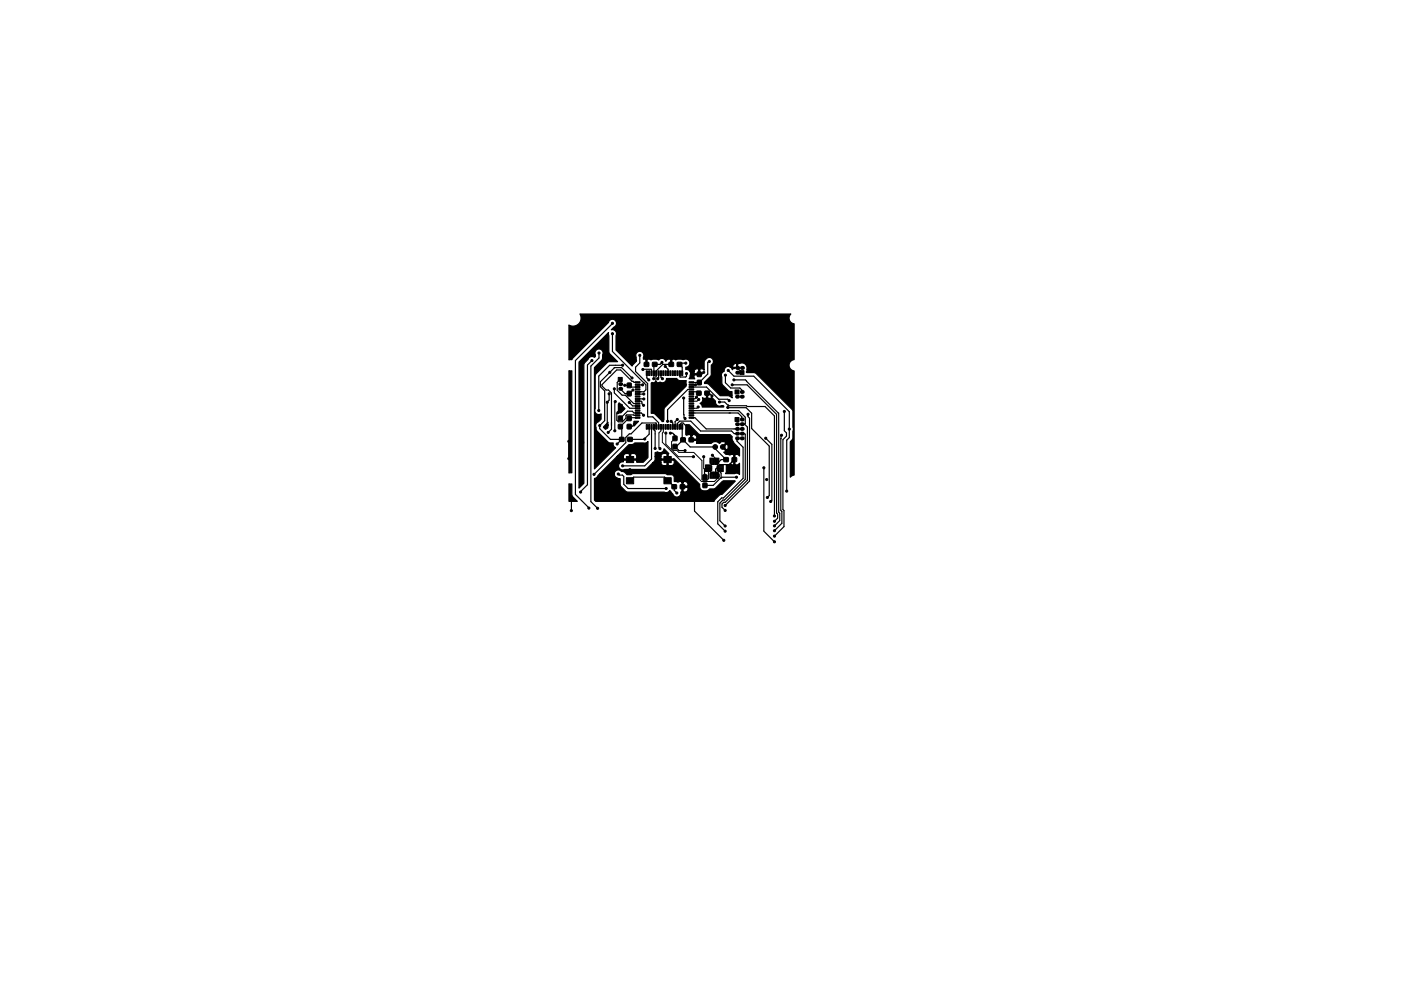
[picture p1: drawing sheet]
<svg xmlns="http://www.w3.org/2000/svg" width="297mm" height="210mm" viewBox="0 0 297 210" stroke-linecap="round" stroke-linejoin="round" font-family="sans-serif">
<g fill="#000" stroke="#000" stroke-width=".21">
<path d="M137 78.7h.3v1h-.3zM136.6 76.9h.9v.8h-.9zM137.5 78.7h.3v1h-.3zM138 78.7h.3v1h-.3zM138.5 78.7h.3v1h-.3zM139 78.7h.3v1h-.3zM138.4 76.9h.9v.8h-.9zM139.5 78.7h.3v1h-.3zM140 78.7h.3v1h-.3zM140.5 78.7h.3v1h-.3zM141 78.7h.3v1h-.3zM141.5 78.7h.3v1h-.3z"/>
<path d="M142 78.7h.3v1h-.3zM142.5 78.7h.3v1h-.3zM141.9 76.9h.9v.8h-.9zM143 78.7h.3v1h-.3zM143.5 78.7h.3v1h-.3zM144 78.7h.3v1h-.3zM143.6 76.9h.9v.8h-.9zM144.5 78.7h.3v1h-.3zM147.9 79h.8l-.1 .9-.8-.1zM156.9 78.6h.8v.9h-.8zM131.1 80.1h.8v.8h-.8zM131.1 90.1h.9l-.1 .9-.8-.1z"/>
<path d="M131.1 88.3h.9l-.1 .9h-.8zM131.4 92.8h.9v.8h-.9zM132.8 96.8h1.6v1.3h-1.6zM133 88.3h.8v.9h-.8zM133 90.1h.8v.9h-.8zM133 83.1h.8v.9h-.8zM133 81.3h.8v.9h-.8zM133.1 92.8h.9l.1 .8h-1zM134.7 81h1v.2h-1zM134.7 81.5h1v.2h-1zM134.7 82h1v.2h-1zM134.7 82.5h1v.2h-1z"/>
<path d="M134.7 83h1v.2h-1zM134.7 83.5h1v.2h-1zM134.7 84h1v.2h-1zM134.7 84.5h1v.2h-1zM134.7 85h1v.2h-1zM134.7 85.5h1v.2h-1zM134.7 86h1v.2h-1zM134.7 86.5h1v.2h-1zM134.7 87h1v.2h-1zM134.7 87.5h1v.2h-1zM134.7 88h1v.2h-1zM134.7 88.5h1v.2h-1z"/>
<path d="M137 90.1h.3v1h-.3zM137.5 90.1h.3v1h-.3zM138 90.1h.3v1h-.3zM138.5 90.1h.3v1h-.3zM139 90.1h.3v1h-.3zM139.5 90.1h.3v1h-.3zM140 90.1h.3v1h-.3zM140.5 90.1h.3v1h-.3zM140.8 96.8h1.5v1.3h-1.5zM141 90.1h.3v1h-.3zM141.5 90.1h.3v1h-.3zM142 90.1h.3v1h-.3z"/>
<path d="M142.5 90.1h.3v1h-.3zM143 90.1h.3v1h-.3zM142.7 94.3h.8v.9h-.8zM142.7 92.5l.8 .1v.9l-.8-.1zM143.5 90.1h.3v1h-.3zM144 90.1h.3v1h-.3zM144.5 90.1h.3v1h-.3zM144.4 92.9h.9v.8h-.9zM146.1 88.5h1v.2h-1zM146.1 88h1v.2h-1zM146.1 87.5h1v.2h-1zM146.1 87h1v.2h-1z"/>
<path d="M146.1 86.5h1v.2h-1zM146.1 86h1v.2h-1zM146.1 85.5h1v.2h-1zM146.1 85h1v.2h-1zM146.1 84.5h1v.2h-1zM146.1 84h1v.2h-1zM146.1 83.5h1v.2h-1zM146.1 83h1v.2h-1zM146.1 82.5h1v.2h-1zM146.1 82h1v.2h-1zM146.1 81.5h1v.2h-1zM146.1 81h1v.2h-1z"/>
<path d="M146.1 92.9h.9v.8h-.9zM147.7 83h.9v.8h-.9zM147.9 80.7h.8l-.1 .9h-.8zM149.6 99.6h1.3v.2l-.2 .2h-1.1zM149.6 99.1h1.3v.4h-1.3zM149.6 98.6h1.1l.2 .4h-1.3zM149.5 83h.9v.8h-.9zM150.5 97.2h.4v1.3l-.4-.2zM151 97.2h.4v1.3h-.4zM151.5 97.2h.4v1.3h-.4zM152 97.2h.4v1.1l-.2 .2h-.2zM152 98.9l.3-.3h1.1l-.1 .4h-1.3z"/>
<path d="M152 99.6h1.4v.4h-1.1zM152 99.1h1.4v.4h-1.4zM153.5 97.1h.9v.8h-.9zM155.8 88.6h.9v.8h-.9zM155.8 82.7h.9v.9h-.9zM155.2 97.1h.9l.1 .8h-.9zM132.8 101.3h1.6v1.3h-1.6zM140.8 101.3h1.5v1.3h-1.5zM142.5 102.9l.9-.1v.9h-.9zM144.2 102.9l.9-.1 .1 .9h-.9zM149.1 102.5h.8l-.1 .9h-.8zM149.1 100.8h.8l-.1 .9h-.8z"/>
<path d="M150.5 100.4l.4-.3v1.4h-.4zM151 100.1h.4v1.4h-.4zM151.5 100.1h.4v1.4h-.4zM152 100.1l.4 .3v1.1h-.4z"/>
<circle cx="125.5" cy="76.5" r=".22"/>
<circle cx="127" cy="74.9" r=".22"/>
<circle cx="129.3" cy="79" r=".22"/>
<circle cx="129.8" cy="68.6" r=".22"/>
<circle cx="129.9" cy="70.8" r=".22"/>
<circle cx="132" cy="77.5" r=".23"/>
<circle cx="134.8" cy="76.5" r=".23"/>
<circle cx="135.6" cy="75.4" r=".23"/>
<circle cx="136.3" cy="78.4" r=".23"/>
<circle cx="140.3" cy="76.9" r=".22"/>
<circle cx="141" cy="77.7" r=".23"/>
<circle cx="145.4" cy="77" r=".23"/>
<circle cx="145.5" cy="79.2" r=".22"/>
<circle cx="149.2" cy="79" r=".22"/>
<circle cx="150.4" cy="76.7" r=".23"/>
<circle cx="151.6" cy="79.2" r=".22"/>
<circle cx="153.8" cy="79.6" r=".22"/>
<circle cx="154.4" cy="78.6" r=".22"/>
<circle cx="161.6" cy="76.2" r=".22"/>
<circle cx="166.7" cy="67.4" r=".23"/>
<circle cx="120.6" cy="93.6" r=".22"/>
<circle cx="120.6" cy="97.3" r=".22"/>
<circle cx="123.2" cy="91.1" r=".22"/>
<circle cx="123.5" cy="93.8" r=".23"/>
<circle cx="126.9" cy="87.1" r=".23"/>
<circle cx="127.1" cy="90.3" r=".22"/>
<circle cx="128.7" cy="85.3" r=".22"/>
<circle cx="128.8" cy="90.2" r=".23"/>
<circle cx="128.9" cy="91.7" r=".23"/>
<circle cx="129.2" cy="83.5" r=".22"/>
<circle cx="130.2" cy="82.5" r=".23"/>
<circle cx="130.3" cy="91.4" r=".23"/>
<circle cx="130.4" cy="85.2" r=".23"/>
<circle cx="130.9" cy="94.2" r=".22"/>
<circle cx="131" cy="87.5" r=".23"/>
<circle cx="131.7" cy="86" r=".22"/>
<circle cx="132" cy="98.8" r=".22"/>
<circle cx="132" cy="97.4" r=".22"/>
<circle cx="132.5" cy="81.7" r=".22"/>
<circle cx="133.4" cy="85.4" r=".23"/>
<circle cx="133.5" cy="99.6" r=".22"/>
<circle cx="134" cy="80.2" r=".23"/>
<circle cx="134.2" cy="82.7" r=".22"/>
<circle cx="134.5" cy="90" r=".22"/>
<circle cx="136.2" cy="81.7" r=".23"/>
<circle cx="136.4" cy="86" r=".22"/>
<circle cx="136.4" cy="88.1" r=".23"/>
<circle cx="136.5" cy="83.6" r=".22"/>
<circle cx="136.5" cy="84.6" r=".22"/>
<circle cx="136.7" cy="93.1" r=".23"/>
<circle cx="137.5" cy="80.6" r=".22"/>
<circle cx="138.6" cy="80.3" r=".22"/>
<circle cx="138.9" cy="95.1" r=".22"/>
<circle cx="139" cy="81.1" r=".23"/>
<circle cx="139.4" cy="80.3" r=".22"/>
<circle cx="139.9" cy="95.2" r=".22"/>
<circle cx="140.4" cy="80.3" r=".22"/>
<circle cx="141.2" cy="91.9" r=".22"/>
<circle cx="141.5" cy="89.4" r=".23"/>
<circle cx="142.1" cy="91.9" r=".22"/>
<circle cx="142.3" cy="89.4" r=".23"/>
<circle cx="143.6" cy="89" r=".22"/>
<circle cx="144.9" cy="84.4" r=".23"/>
<circle cx="145.3" cy="95.6" r=".22"/>
<circle cx="145.3" cy="88.8" r=".22"/>
<circle cx="147" cy="96.9" r=".23"/>
<circle cx="147.4" cy="81.6" r=".22"/>
<circle cx="147.7" cy="84.3" r=".22"/>
<circle cx="148" cy="86.3" r=".22"/>
<circle cx="148.1" cy="84.8" r=".22"/>
<circle cx="149.2" cy="96.9" r=".22"/>
<circle cx="151" cy="84" r=".22"/>
<circle cx="151" cy="96.6" r=".22"/>
<circle cx="151.6" cy="94.8" r=".5"/>
<circle cx="152.1" cy="81.6" r=".22"/>
<circle cx="152.5" cy="85.3" r=".22"/>
<circle cx="153.2" cy="94.8" r=".5"/>
<circle cx="153.2" cy="82.9" r=".22"/>
<circle cx="154.3" cy="86.4" r=".23"/>
<circle cx="154.6" cy="85" r=".22"/>
<circle cx="154.8" cy="98.6" r=".22"/>
<circle cx="155.2" cy="81.6" r=".22"/>
<circle cx="155.6" cy="80.6" r=".22"/>
<circle cx="158.6" cy="87.9" r=".23"/>
<circle cx="162" cy="99.2" r=".22"/>
<circle cx="162.3" cy="93" r=".23"/>
<circle cx="165.7" cy="92.3" r=".22"/>
<circle cx="166.3" cy="87.3" r=".22"/>
<circle cx="167.3" cy="91" r=".23"/>
<circle cx="121.1" cy="108.3" r=".23"/>
<circle cx="121.2" cy="105.4" r=".22"/>
<circle cx="123.1" cy="104.4" r=".22"/>
<circle cx="124.9" cy="107.8" r=".22"/>
<circle cx="125.9" cy="100.6" r=".22"/>
<circle cx="126.7" cy="107.8" r=".23"/>
<circle cx="131.1" cy="100.6" r=".22"/>
<circle cx="138.6" cy="105.5" r=".22"/>
<circle cx="141.2" cy="103.6" r=".22"/>
<circle cx="143.5" cy="104.6" r=".22"/>
<circle cx="147.3" cy="103.2" r=".22"/>
<circle cx="153.5" cy="114.6" r=".22"/>
<circle cx="153.7" cy="112.7" r=".22"/>
<circle cx="153.7" cy="111.6" r=".23"/>
<circle cx="153.7" cy="108.3" r=".22"/>
<circle cx="153.7" cy="107.2" r=".23"/>
<circle cx="156.2" cy="101.2" r=".23"/>
<circle cx="162.6" cy="101.7" r=".22"/>
<circle cx="162.7" cy="105.5" r=".23"/>
<circle cx="163.4" cy="106.4" r=".22"/>
<circle cx="164.2" cy="109.5" r=".22"/>
<circle cx="164.2" cy="113.7" r=".22"/>
<circle cx="164.2" cy="111.6" r=".22"/>
<circle cx="164.2" cy="110.6" r=".22"/>
<circle cx="164.2" cy="112.6" r=".22"/>
<circle cx="164.2" cy="114.9" r=".22"/>
<circle cx="166.8" cy="104.2" r=".23"/>
</g>
<g fill="#000">
<circle cx="156.3" cy="79.1" r=".43"/>
<circle cx="156.3" cy="78.1" r=".43"/>
<circle cx="157.3" cy="78.1" r=".43"/>
<circle cx="131.5" cy="82.5" r=".43"/>
<circle cx="131.5" cy="81.5" r=".43"/>
<circle cx="156.3" cy="93" r=".43"/>
<circle cx="156.3" cy="92" r=".43"/>
<circle cx="156.3" cy="91" r=".43"/>
<circle cx="156.3" cy="84.2" r=".43"/>
<circle cx="156.3" cy="90" r=".43"/>
<circle cx="157.3" cy="92" r=".43"/>
<circle cx="157.3" cy="91" r=".43"/>
<circle cx="157.3" cy="83.2" r=".43"/>
<circle cx="157.3" cy="93" r=".43"/>
<circle cx="157.3" cy="89" r=".43"/>
<circle cx="157.3" cy="84.2" r=".43"/>
<circle cx="157.3" cy="90" r=".43"/>
</g>
<g fill="none" stroke="#000" stroke-width=".25">
<path d="M125.5 76.5l-1 .9v25.4l-1.4 1.5M127 74.9v1l-1.7 1.8v28.7l1.4 1.4M129.8 68.7l-7.8 7.8v28.4l2.8 2.8M129.8 70.8h.1M129.8 70.8v3.8l7.1 7v1.1l-.4 .4h-1.3M130.2 78l-2.9 3v1l.9 .9v6.3l-1 1.1M130.2 78h1.6l2.2 2.2M130.2 78h.1M132 77.5h-2.8l-2.3 2.3v7.3M135.6 75.4v1.6l-.8 .9v.9l2.5 2.6v7h1.1l1.2 1.3v.9M136.3 78.4l1.8-.1v.9M137.1 79.2v1l.4 .4"/>
<path d="M139.6 79.2v1l-.1 .1M140.1 79.2v.8l.3 .3M140.3 76.9l-.4 .4h-1.1l-.2 .2v2.8M141 77.7l.6 .6v.9M141.7 77.3h.1M142.3 77.3h-1.8l-1.4 1.4v.5M144.1 79.2l.1 .8h1.2l.1-.2v-.6M145.4 77h-1.1l-.2 .3 .5 .6v1.3M149.2 79l-.4 .4h-.5M150.4 76.7l-.4 .2v2.5l-1.7 1.8-1.7-.1M153.8 79.7v1.5l1.1 1.1h2l.4 .4v.5M154.4 78.6l1.2 1.2h4.2l7.5 7.6v5.4l-.5 .6v10.7"/>
<path d="M156.3 78.1l1 1M120.6 93.6v3.7M123.2 91.1l.3 .4v2.3M127.2 90.4v.5l2.2 2.3h2.4M128.8 90.2h.1M128.8 85.3v4.9M129.2 83.5v1.4l-.4 .4M130.2 82.5v.9l3.3 3.2h1.7M130.3 85.3v6.1M131 87.5l-.2 .3v1.4l.3 .3h.9l.7-.8v-.5l.2-.2 2.3 .1M131.5 80.5l-.6 .6v1.7l1 1.1h.7l1.7 1.7h.9M131.5 82.5l1 1h.9l.8-.8"/>
<path d="M131.8 93.2l-1 1M132.5 81.7l.9 .1M133.4 81.7l.4 .4h1.4M133.4 85.4l.7 .7h1.1M134.5 90l-.5 .5h-.6M135.2 83.6h1.2M135.2 88.6h-1.7l-2 1.9 .3 .3v2.4M135.2 81.1h-.8l-.4-.2-2.4-2.4h-.8l-3.2 3.1v.3l.9 .8h.5l.6 .7v7.7l-.7 .6M135.2 85.1h.7l.2 .5 .3 .4M135.2 84.6h1.3M135.2 81.6l1 .1M136.4 88.1l-.4-.5h-1.6l-.3-.4h-1.1l-1.5 1.6"/>
<path d="M137.6 90.6v1.5l-1.1 1.1h-2.9M138.1 90.6v6.8l-1.4 1.4h-4.7M138.6 90.6v.6l.3 .2v3.7M139.1 90.6v-.9h-3l-2.3 2.3h-.4l-.7 .8v1.1l-6.8 6.7M141.5 89.4h.1M142.1 91.9h.5l.5 .5v.6M142.3 89.4l.3 .3v.9M142.9 92.2h.1M143.6 89l-.5 .5v1.1M143.6 90.6v-.7l.5-.6h2.4l2.1 2.2h6.5l.6 .5h.6M144.1 90.6v-.5l.4-.4h.3l1.8 1.8v1.8M144.6 90.6v2.5l1.7 1.7h5.3v.4l2.3 2.3h-1l-.7 .7"/>
<path d="M144.8 93.3l-1.4 1.5h-.3l.9 .8h1.2M144.9 84.4v3.5l.1 .7 .2 .2M146.6 88.6h.7l2.4 2.4h6.6M146.6 82.1h3.2l2.6 2.6h1.9l.3 .3M146.6 87.6h9.9l.8 .8v.6M146.6 87.1h10l1.4 1.4v1.4l-.1 .1M146.6 83.1h1.3l.3 .3M146.6 82.6h-.8l-4.3 4.3v2.5M146.6 81.6h.9M149.9 83.4h.5l.5 .6M150.6 99.3h-1l-.2 .2 .1 1.7M152.4 99.8l.5 .6v1"/>
<path d="M152.6 85.3h1l1 .8 7.6 .1 2 2v21.3M154.3 86.4l3.9 .1 1.2 1.2v3.2l3.7 3.7v10.5l-.4 .4M155.2 81.6h3.2l6.2 6.3v20.9l.3 .3v.8l-.7 .7M155.6 80.6h2.4l7.1 7v21.1l.2 .2v1.6l-1.1 1.1M155.7 97.5l-.8 .9v.2h-2.3l-.2 .2v.5h-.5l-.2 .2v1h-1M156.3 93v.6l1.3 1.3v6.6l-4.2 4.1h-.4l-.8 .9v4.6l1.5 1.6M157.3 92h.6l.1 .1v9.6l-4.4 4.4h-.3l-.7 .6v3.8l1.1 1.1M157.3 90h.6M157.9 90l.6 .6v11.3l-4.7 4.7h-.4l-.3 .3v.7l.7 .7M158.6 87.9v.5l.3 .3v13.4l-5.1 5.1M158.6 88l-.1 .1M161.9 99.2v13.4"/>
<path d="M162.3 93l1.3 1.3v11.8l-.2 .3M165.7 92.3l-.2 .8v15.2l.3 .2v2.5l-1.6 1.6M166.3 87.3v4.1l.4 .4v.7l-.7 .8v14.8l.2 .2v3.4l-2 2M121.2 105.4l-.1 2.9M131.1 100.6l.2 .2h.7l.2 .3v1.6l1 .9h8M133.6 102l.7-.8h6.6l2 2.1v.7l.6 .6M147.2 103.2v5.2l6.3 6.2M152.9 101.4l-1.7 1.6h-1.7M156.2 101.2h-3.1l-.2 .2M158.5 102.5h.1M161.9 112.6l2.3 2.3"/>
</g>
<path d="M139.1 79.2v1.9M140.1 90.6v.8l-.4 .4v3.2l.2 .2M140.6 90.6v1.1l-.2 .2v1.9l8.3 8.4h2.8l1-1.1v-.4l-.3-.2M141.2 91.9v2.3l2.6 2.7h3.2M143.1 93l-.7 .7v1.4l.4 .5h.7l.4 .4h3.2l1.7 1.7v4l.3 .2h.8l.3-.3v-1.4l.4-.4M147 96.9h.1M147.7 84.3l-.4 .3h-.7M148 86.3l-.2 .3h-1.2M148.1 84.8l-.3 .3h-1.2M149.2 96.9v2.5l.2 .1M151 96.6h.1M151 96.6l.7 .7v.9" fill="none" stroke="#000" stroke-width=".21"/>
<g fill="#000" stroke="#000" stroke-width=".25">
<path d="M120.6 78.6l.6 .1v21.6l-.6 .1zM122.8 76.8l6.2-6.2 .1 4.3 1.8 1.8-2.1 .2-2.6 2.6v7.2a.86 .86 0 0 0 .2 1 .86 .86 0 0 0 1 .1v1.1l-.5 .6a1.09 1.09 0 0 0-.5 1.5l.2 .5 2.3 2.3 .4 .2h.7a.85 .85 0 0 0 .5 1l-4.5 4.5v-21.5l1.6-1.6 .2-1.1a.86 .86 0 0 0-.8-1.3 .86 .86 0 0 0-.8 1.3v.3l-.2 .2a.86 .86 0 0 0-1.3 .5l-.8 .7-.1 .4v25.1l-1 1.1zM123 66.6h44.7l-.1 .1a1.2 1.2 0 0 0 .8 2v7.6h-.2a1.2 1.2 0 0 0-.9 1.3 1.2 1.2 0 0 0 1.1 1.1v22.1l-.8 .4v-7.5l.5-.7 .1-1.9-.1-4-7.8-7.8-.3-.2-1.8-.2a1.2 1.2 0 0 0 0-1.4 1.2 1.2 0 0 0-1.4-.4l-.2-.1-.2 .2-.1 .8-.9 .2-.1 .3-.6-.7 1.5 .1v-.7l-.2-.2-.3 .2-.4 .6h-.6a.86 .86 0 0 0-1.1 1 .86 .86 0 0 0-.6 1.2l.1 1.5 1.4 1.5 .7 .1v1.3l-.7-.4-1.8-.1-2.5-2.4-.8-.1v-.3l1.4-1.4v-2.2a.9 .9 0 0 0 .1-1.5 .9 .9 0 0 0-1.4 .4l-.2 .5v1.7a.58 .58 0 0 0-.9-.2v1.2l-1.1-.1-.2 .2 .2 .7h-1.2l.3-1.1-.1-.4h.8l.2 .4h.8v-.9a.6 .6 0 0 0-.6-.1 .6 .6 0 0 0-.4 .6h-.8l-.3-.4-.6-.1v-.5a.87 .87 0 0 0 .8-1.1 .87 .87 0 0 0-1.2-.5l-1.2-.1-.5 .2-.7-.2-.2 .2v1.1l-.2-.1v-1a.62 .62 0 0 0-1 .3 .94 .94 0 0 0-1.6-.4l-1.1-.1a.74 .74 0 0 1-.9 0l-.4 .2v1l-.3 .1v-1.1l-.1-.2h-.4v-.4a.86 .86 0 0 0-.8-1.3 .86 .86 0 0 0-.7 1.3v.9l-.9 1-3.4-3.4v-3.1a.86 .86 0 0 0-.1-.9 .86 .86 0 0 0-.9-.3l.7-.6a.86 .86 0 0 0 .1-1.5 .86 .86 0 0 0-1.4 .5l-7.5 7.6-.2 .3-.7 .1v-7.4a1.7 1.7 0 0 0 2.1-.3 1.7 1.7 0 0 0 .3-2.1zM128.9 89.6v1.1l-.5 .4-.5-.4zM131.3 85.5l1.2 1.2-.9 .9h-.5v-1.9zM133.3 90.4h.2v.3l-.2-.1zM133.3 83.4h.2v.3zM134.4 89.4h1l-1 1 .1-.2-.2-.6zM126 101.5l.5-.2 .7-.8h3l.3 .7 1 .4v1.4l1.4 1.4h7.9a.86 .86 0 0 0 1.2-.3l.7 .7a.86 .86 0 0 0 1 .6 .86 .86 0 0 0 .6-1l.3-.2v-.8h.2v.8l.2 .2a.63 .63 0 0 0 .7-.2 .63 .63 0 0 0 0-.8h-1.1v-1.1h.2v.8h.9l.2-.1a.65 .65 0 0 0-.3-.7 .65 .65 0 0 0-.8 0l-.4-.1-.7 .1-.7-.1-.1-1-.1-.3-.4-.2h-.9l-.4-.2h-6.8l-.5 .2h-.9l-.5-.5-.6-.2a.86 .86 0 0 0-1-.3 .86 .86 0 0 0-.6 .8h-3l3.6-3.7h1.4l.1 .6h1.2v-1h.2v1h1.1a.69 .69 0 0 0 .2-.8 .69 .69 0 0 0-.6-.4h-.5l-.2 .2-1-.2-.4 .3-.1 .3h-1.4l2.5-2.5h.7l.6-.3h2.2l.6-.3v3.4l-1 1h-1.4l-.2-.5h-2.5l-.1 .4a.86 .86 0 0 0-1 1 .86 .86 0 0 0 1.2 .6h4.4l1.7-1.5h1.6a.64 .64 0 0 0 .7 .7h.5l.1-.2v-1h.3v1l.1 .2h.6a.7 .7 0 0 0 .4-1.2h-2.5l-.2 .5h-1.6l.3-.4 .1-.9h1.2l.2 .6h1.1v-1l-.1-.2h-.5a.64 .64 0 0 0-.7 .6h-1.2v-.8l.5-.1a.86 .86 0 0 0 .9 .1 .86 .86 0 0 0 .5-.8l1 1-.1 .2v1l1.2-.1 5.4 5.5v.5a1.06 1.06 0 0 0 1.6 .8l.5-.4 1.2-.1 1.8-1.6 2.5 .1-2.8 2.8-.6 .2-.9 .8-.2 .5h-25.1l-.3-.3zM138.1 81.3l.1-.2 1.3 .1 .4-.1a.95 .95 0 0 0 1.5-.8h2.1l.6 .4h1.4v.8l.1 .1-.1 .4-4.6 4.5-.1 .4v2.1a.37 .37 0 0 1-.4 .4l-1.6-1.6-.7-.1zM145.4 90.1h.7l1.9 1.9 .4 .2h6.4l.5 .4a1.65 1.65 0 0 0 .4 1.5l1.1 1.1v1.6a.61 .61 0 0 0-1-.2v1.9a.61 .61 0 0 0 1-.2v2.4a.86 .86 0 0 0-1.1-.2h-1.9l.2-.4v-1.5h.2a.74 .74 0 0 1 1 0l.4-.1v-1.9l-.4-.2a.74 .74 0 0 1-1 0h-.3l-.5-.5 .4-.1v-.2l-.8-.8h.4l.6 .6a.67 .67 0 0 0 0-1.2l-.6 .6h-.4l.8-.7a.67 .67 0 0 0-1.2 0l-.2-.1a1.12 1.12 0 0 0-1.6 .1h-3.1v-.5l-.1-.2h-1.2v-1h.3v.8h.9a.6 .6 0 0 0-.1-.8 .6 .6 0 0 0-.8 0l-.4-.2-.7 .2-.2-.1zM149.8 83.3l.3 .2-.1 .9 .2 .1 .7-.2 .8 .8a.86 .86 0 0 0 .3 .9 .86 .86 0 0 0 1 .1h.3l.1 .3h-4.5l-.1-.5-.4-.3a.95 .95 0 0 0 .6-1.2l.4 .1 .4-.1z"/>
<path d="M120.6 102.6l.6 .1 .1 2.5 1.1 1.2h-1.8z"/>
</g>
</svg>
